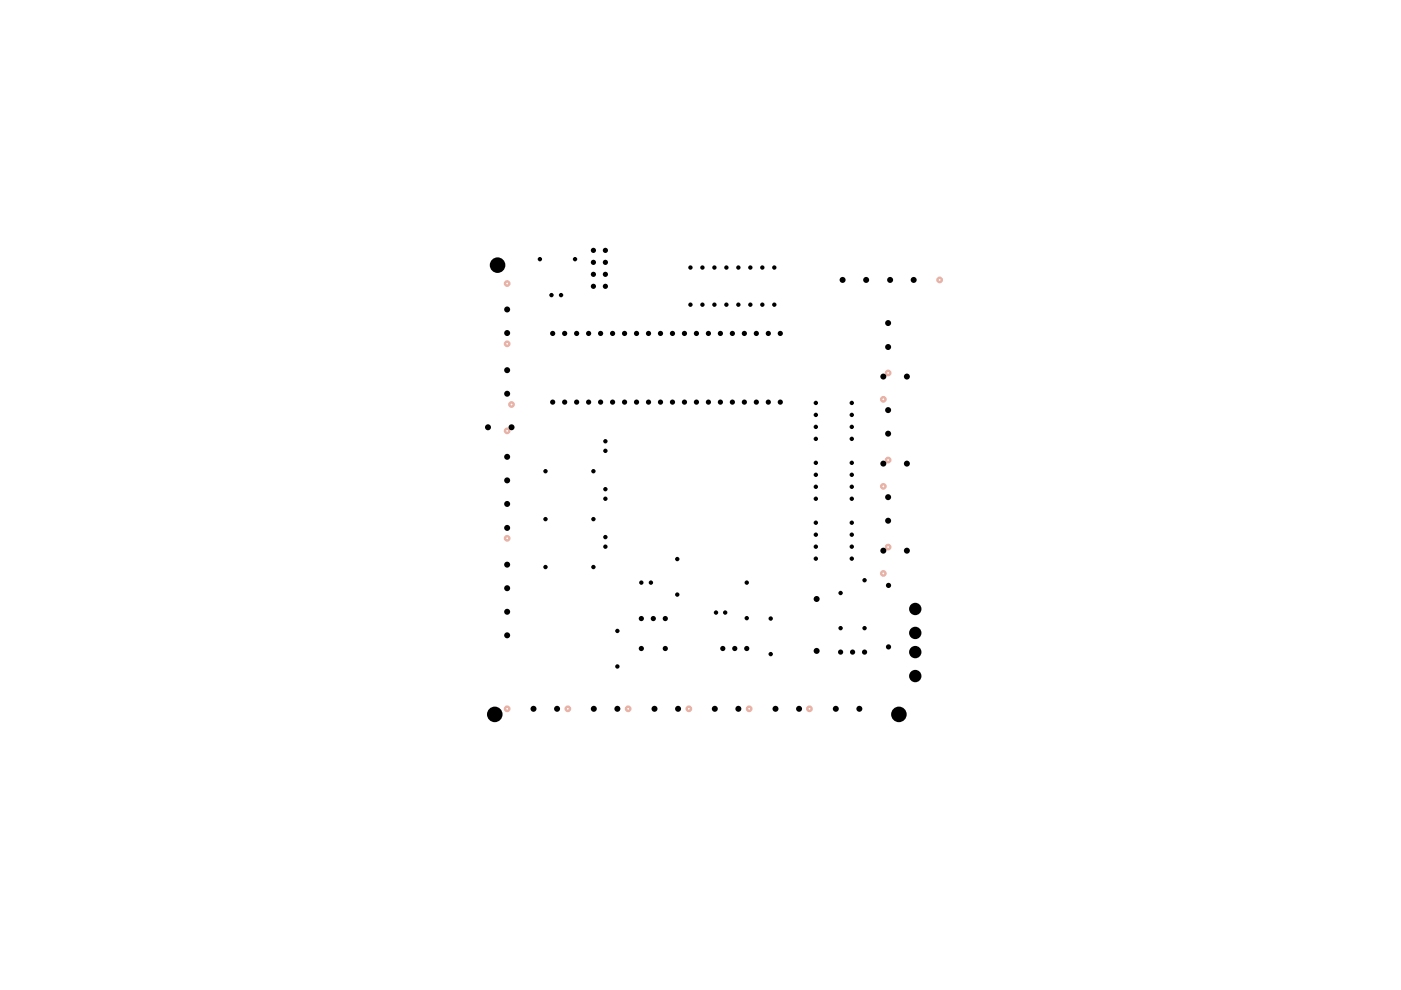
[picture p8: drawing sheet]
<svg xmlns="http://www.w3.org/2000/svg" width="297mm" height="210mm" viewBox="0 0 297 210" stroke-linecap="round" stroke-linejoin="round" font-family="sans-serif">
<g fill="none" stroke="#e8b2a7" stroke-width=".51">
<circle cx="199.2" cy="59.4" r=".47"/>
<circle cx="107.5" cy="72.9" r=".47"/>
<circle cx="107.5" cy="60.1" r=".47"/>
<circle cx="188.3" cy="79.1" r=".47"/>
<circle cx="107.5" cy="91.4" r=".47"/>
<circle cx="108.5" cy="85.8" r=".47"/>
<circle cx="187.3" cy="84.7" r=".47"/>
<circle cx="188.3" cy="97.5" r=".47"/>
<circle cx="107.5" cy="114.1" r=".47"/>
<circle cx="187.3" cy="103.1" r=".47"/>
<circle cx="188.3" cy="116" r=".47"/>
<circle cx="187.3" cy="121.6" r=".47"/>
<circle cx="107.5" cy="150.3" r=".47"/>
<circle cx="120.4" cy="150.3" r=".47"/>
<circle cx="133.2" cy="150.3" r=".47"/>
<circle cx="146" cy="150.3" r=".47"/>
<circle cx="158.8" cy="150.3" r=".47"/>
<circle cx="171.6" cy="150.3" r=".47"/>
</g>
<g fill="#000">
<circle cx="105.5" cy="56.2" r="1.65"/>
<circle cx="114.5" cy="54.9" r=".47"/>
<circle cx="121.9" cy="54.9" r=".47"/>
<circle cx="125.8" cy="58.2" r=".55"/>
<circle cx="125.8" cy="53.1" r=".55"/>
<circle cx="125.8" cy="55.6" r=".55"/>
<circle cx="128.4" cy="55.6" r=".55"/>
<circle cx="128.4" cy="58.2" r=".55"/>
<circle cx="128.4" cy="53.1" r=".55"/>
<circle cx="146.4" cy="56.7" r=".47"/>
<circle cx="148.9" cy="56.7" r=".47"/>
<circle cx="151.5" cy="56.7" r=".47"/>
<circle cx="154" cy="56.7" r=".47"/>
<circle cx="156.5" cy="56.7" r=".47"/>
<circle cx="159.1" cy="56.7" r=".47"/>
<circle cx="161.6" cy="56.7" r=".47"/>
<circle cx="164.2" cy="56.7" r=".47"/>
<circle cx="178.6" cy="59.4" r=".64"/>
<circle cx="183.6" cy="59.4" r=".64"/>
<circle cx="188.7" cy="59.4" r=".64"/>
<circle cx="193.7" cy="59.4" r=".64"/>
<circle cx="107.5" cy="70.6" r=".64"/>
<circle cx="107.5" cy="78.5" r=".64"/>
<circle cx="107.5" cy="65.6" r=".64"/>
<circle cx="116.9" cy="62.6" r=".47"/>
<circle cx="117.2" cy="70.7" r=".55"/>
<circle cx="119" cy="62.6" r=".47"/>
<circle cx="119.7" cy="70.7" r=".55"/>
<circle cx="122.3" cy="70.7" r=".55"/>
<circle cx="124.8" cy="70.7" r=".55"/>
<circle cx="125.8" cy="60.7" r=".55"/>
<circle cx="127.3" cy="70.7" r=".55"/>
<circle cx="128.4" cy="60.7" r=".55"/>
<circle cx="129.9" cy="70.7" r=".55"/>
<circle cx="132.4" cy="70.7" r=".55"/>
<circle cx="135" cy="70.7" r=".55"/>
<circle cx="137.5" cy="70.7" r=".55"/>
<circle cx="140" cy="70.7" r=".55"/>
<circle cx="142.6" cy="70.7" r=".55"/>
<circle cx="145.1" cy="70.7" r=".55"/>
<circle cx="146.4" cy="64.6" r=".47"/>
<circle cx="147.7" cy="70.7" r=".55"/>
<circle cx="148.9" cy="64.6" r=".47"/>
<circle cx="150.2" cy="70.7" r=".55"/>
<circle cx="151.5" cy="64.6" r=".47"/>
<circle cx="152.7" cy="70.7" r=".55"/>
<circle cx="154" cy="64.6" r=".47"/>
<circle cx="155.3" cy="70.7" r=".55"/>
<circle cx="156.5" cy="64.6" r=".47"/>
<circle cx="157.8" cy="70.7" r=".55"/>
<circle cx="159.1" cy="64.6" r=".47"/>
<circle cx="160.4" cy="70.7" r=".55"/>
<circle cx="161.6" cy="64.6" r=".47"/>
<circle cx="162.9" cy="70.7" r=".55"/>
<circle cx="164.2" cy="64.6" r=".47"/>
<circle cx="165.4" cy="70.7" r=".55"/>
<circle cx="187.3" cy="79.8" r=".64"/>
<circle cx="188.3" cy="68.5" r=".64"/>
<circle cx="188.3" cy="73.6" r=".64"/>
<circle cx="192.3" cy="79.8" r=".64"/>
<circle cx="103.5" cy="90.6" r=".64"/>
<circle cx="107.5" cy="83.5" r=".64"/>
<circle cx="107.5" cy="96.9" r=".64"/>
<circle cx="108.5" cy="90.6" r=".64"/>
<circle cx="115.7" cy="99.9" r=".47"/>
<circle cx="117.2" cy="85.3" r=".55"/>
<circle cx="119.7" cy="85.3" r=".55"/>
<circle cx="122.3" cy="85.3" r=".55"/>
<circle cx="124.8" cy="85.3" r=".55"/>
<circle cx="125.8" cy="99.9" r=".47"/>
<circle cx="127.3" cy="85.3" r=".55"/>
<circle cx="128.4" cy="93.6" r=".47"/>
<circle cx="128.4" cy="95.6" r=".47"/>
<circle cx="129.9" cy="85.3" r=".55"/>
<circle cx="132.4" cy="85.3" r=".55"/>
<circle cx="135" cy="85.3" r=".55"/>
<circle cx="137.5" cy="85.3" r=".55"/>
<circle cx="140" cy="85.3" r=".55"/>
<circle cx="142.6" cy="85.3" r=".55"/>
<circle cx="145.1" cy="85.3" r=".55"/>
<circle cx="147.7" cy="85.3" r=".55"/>
<circle cx="150.2" cy="85.3" r=".55"/>
<circle cx="152.7" cy="85.3" r=".55"/>
<circle cx="155.3" cy="85.3" r=".55"/>
<circle cx="157.8" cy="85.3" r=".55"/>
<circle cx="160.4" cy="85.3" r=".55"/>
<circle cx="162.9" cy="85.3" r=".55"/>
<circle cx="165.4" cy="85.3" r=".55"/>
<circle cx="173" cy="98.1" r=".47"/>
<circle cx="173" cy="85.4" r=".47"/>
<circle cx="173" cy="90.5" r=".47"/>
<circle cx="173" cy="93" r=".47"/>
<circle cx="173" cy="88" r=".47"/>
<circle cx="180.6" cy="98.1" r=".47"/>
<circle cx="180.6" cy="85.4" r=".47"/>
<circle cx="180.6" cy="90.5" r=".47"/>
<circle cx="180.6" cy="93" r=".47"/>
<circle cx="180.6" cy="88" r=".47"/>
<circle cx="187.3" cy="98.3" r=".64"/>
<circle cx="188.3" cy="91.9" r=".64"/>
<circle cx="188.3" cy="87" r=".64"/>
<circle cx="192.3" cy="98.3" r=".64"/>
<circle cx="107.5" cy="119.7" r=".64"/>
<circle cx="107.5" cy="106.8" r=".64"/>
<circle cx="107.5" cy="101.9" r=".64"/>
<circle cx="107.5" cy="111.9" r=".64"/>
<circle cx="115.7" cy="110.1" r=".47"/>
<circle cx="125.8" cy="110.1" r=".47"/>
<circle cx="128.4" cy="115.9" r=".47"/>
<circle cx="128.4" cy="103.7" r=".47"/>
<circle cx="128.4" cy="105.7" r=".47"/>
<circle cx="128.4" cy="113.9" r=".47"/>
<circle cx="143.6" cy="118.5" r=".47"/>
<circle cx="173" cy="103.2" r=".47"/>
<circle cx="173" cy="110.8" r=".47"/>
<circle cx="173" cy="115.9" r=".47"/>
<circle cx="173" cy="118.4" r=".47"/>
<circle cx="173" cy="105.7" r=".47"/>
<circle cx="173" cy="100.7" r=".47"/>
<circle cx="173" cy="113.4" r=".47"/>
<circle cx="180.6" cy="110.8" r=".47"/>
<circle cx="180.6" cy="103.2" r=".47"/>
<circle cx="180.6" cy="115.9" r=".47"/>
<circle cx="180.6" cy="118.4" r=".47"/>
<circle cx="180.6" cy="105.7" r=".47"/>
<circle cx="180.6" cy="113.4" r=".47"/>
<circle cx="180.6" cy="100.7" r=".47"/>
<circle cx="187.3" cy="116.8" r=".64"/>
<circle cx="188.3" cy="110.4" r=".64"/>
<circle cx="188.3" cy="105.4" r=".64"/>
<circle cx="192.3" cy="116.8" r=".64"/>
<circle cx="107.5" cy="124.7" r=".64"/>
<circle cx="107.5" cy="134.7" r=".64"/>
<circle cx="107.5" cy="129.7" r=".64"/>
<circle cx="115.7" cy="120.2" r=".47"/>
<circle cx="125.8" cy="120.2" r=".47"/>
<circle cx="130.9" cy="133.8" r=".47"/>
<circle cx="136" cy="123.5" r=".47"/>
<circle cx="136" cy="137.5" r=".55"/>
<circle cx="136" cy="131.1" r=".55"/>
<circle cx="138" cy="123.5" r=".47"/>
<circle cx="138.5" cy="131.1" r=".55"/>
<circle cx="141.1" cy="137.5" r=".55"/>
<circle cx="141.1" cy="131.1" r=".55"/>
<circle cx="143.6" cy="126.1" r=".47"/>
<circle cx="151.8" cy="129.9" r=".47"/>
<circle cx="153.2" cy="137.5" r=".55"/>
<circle cx="153.8" cy="129.9" r=".47"/>
<circle cx="155.8" cy="137.5" r=".55"/>
<circle cx="158.3" cy="131.1" r=".47"/>
<circle cx="158.3" cy="123.5" r=".47"/>
<circle cx="158.3" cy="137.5" r=".55"/>
<circle cx="163.4" cy="138.7" r=".47"/>
<circle cx="163.4" cy="131.1" r=".47"/>
<circle cx="173.1" cy="127" r=".64"/>
<circle cx="173.1" cy="138" r=".64"/>
<circle cx="178.2" cy="133.2" r=".47"/>
<circle cx="178.2" cy="125.7" r=".47"/>
<circle cx="178.2" cy="138.3" r=".55"/>
<circle cx="180.8" cy="138.3" r=".55"/>
<circle cx="183.3" cy="133.2" r=".47"/>
<circle cx="183.3" cy="123" r=".47"/>
<circle cx="183.3" cy="138.3" r=".55"/>
<circle cx="188.4" cy="137.2" r=".55"/>
<circle cx="188.4" cy="124.1" r=".55"/>
<circle cx="194.1" cy="134.2" r="1.31"/>
<circle cx="194.1" cy="138.3" r="1.31"/>
<circle cx="194.1" cy="129.1" r="1.31"/>
<circle cx="104.9" cy="151.5" r="1.65"/>
<circle cx="113.1" cy="150.3" r=".64"/>
<circle cx="118.1" cy="150.3" r=".64"/>
<circle cx="125.9" cy="150.3" r=".64"/>
<circle cx="130.9" cy="141.3" r=".47"/>
<circle cx="130.9" cy="150.3" r=".64"/>
<circle cx="138.8" cy="150.3" r=".64"/>
<circle cx="143.8" cy="150.3" r=".64"/>
<circle cx="151.6" cy="150.3" r=".64"/>
<circle cx="156.5" cy="150.3" r=".64"/>
<circle cx="164.4" cy="150.3" r=".64"/>
<circle cx="169.4" cy="150.3" r=".64"/>
<circle cx="177.2" cy="150.3" r=".64"/>
<circle cx="182.2" cy="150.3" r=".64"/>
<circle cx="190.6" cy="151.5" r="1.65"/>
<circle cx="194.1" cy="143.3" r="1.31"/>
</g>
</svg>
